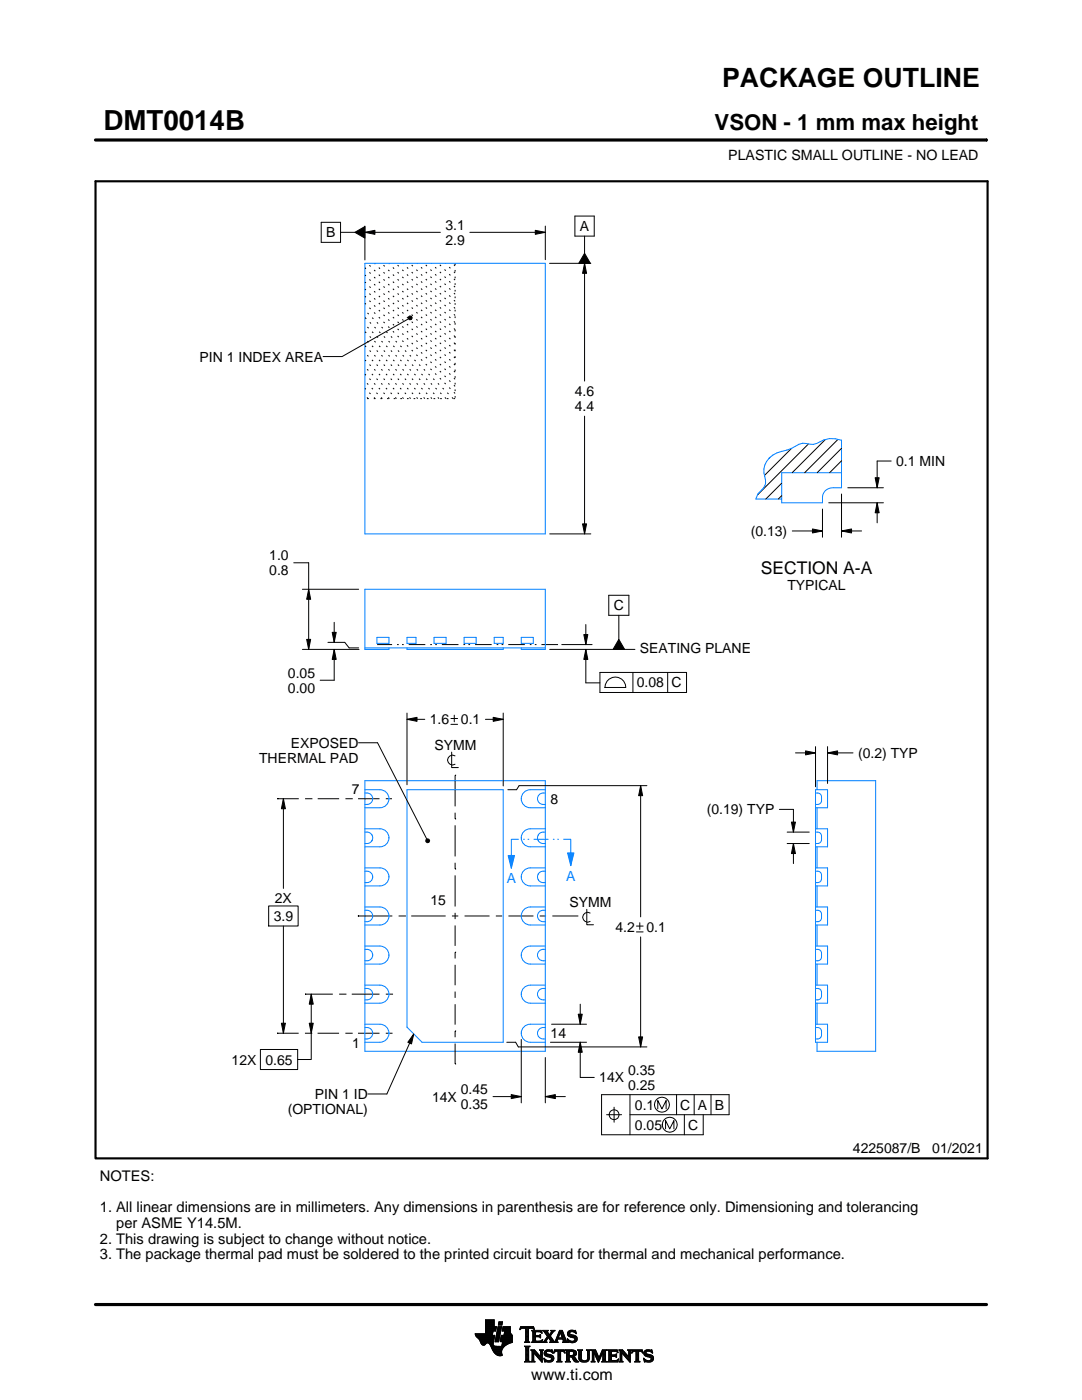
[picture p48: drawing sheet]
<svg xmlns="http://www.w3.org/2000/svg" width="216mm" height="279mm" viewBox="0 0 216 279" stroke-linecap="round" stroke-linejoin="round" font-family="sans-serif">
<defs><g id="words">
<text font-size="5.5" x="20.6" y="26">DMT0014B</text>
<text font-size="5.3" x="144.1" y="17.4">PACKAGE OUTLINE</text>
<text font-size="4.4" x="142.6" y="26">VSON - 1 mm max height</text>
<text font-size="3.5" x="151.8" y="114.6">SECTION A-A</text>
<text font-size="3.2" x="106" y="275.3">www.ti.com</text>
<g font-size="2.9">
<text x="19.9" y="235.6">NOTES:</text>
<text x="19.9" y="241.9">1. All linear dimensions are in millimeters. Any dimensions in parenthesis are for reference only. Dimensioning and tolerancing</text>
<text x="23.2" y="245">per ASME Y14.5M.</text>
<text x="19.9" y="248.2">2. This drawing is subject to change without notice.</text>
<text x="19.9" y="251.3">3. The package thermal pad must be soldered to the printed circuit board for thermal and mechanical performance.</text>
</g>
<g font-size="2.8">
<text x="145.3" y="32">PLASTIC SMALL OUTLINE - NO LEAD</text>
<text x="65.1" y="47.4">B</text>
<text x="88.9" y="45.9">3.1</text>
<text x="115.7" y="46.1">A</text>
<text x="88.9" y="48.9">2.9</text>
<text x="39.8" y="72.2">PIN 1 INDEX AREA</text>
<text x="114.7" y="79.1">4.6</text>
<text x="114.7" y="82.1">4.4</text>
<text x="178.8" y="93">0.1 MIN</text>
<text x="149.8" y="107">(0.13)</text>
<text x="53.7" y="111.8">1.0</text>
<text x="53.7" y="114.8">0.8</text>
<text x="157.1" y="117.7">TYPICAL</text>
<text x="122.5" y="121.8">C</text>
<text x="127.7" y="130.3">SEATING PLANE</text>
<text x="57.5" y="135.3">0.05</text>
<text x="127" y="137.2">0.08 C</text>
<text x="57.5" y="138.3">0.00</text>
<text x="58" y="149.2">EXPOSED</text>
<text x="85.8" y="144.6">1.6</text>
<text x="86.7" y="149.7">SYMM</text>
<text x="92" y="144.6">0.1</text>
<text x="51.7" y="152.2">THERMAL PAD</text>
<text x="171.2" y="151.3">(0.2) TYP</text>
<text x="70.2" y="158.4">7</text>
<text x="109.9" y="160.4">8</text>
<text x="141" y="162.5">(0.19) TYP</text>
<text x="54.6" y="183.8">3.9</text>
<text x="54.8" y="180.3">2X</text>
<text x="85.9" y="180.7">15</text>
<text x="113.7" y="181.1">SYMM</text>
<text x="122.8" y="186">4.2</text>
<text x="129" y="186">0.1</text>
<text x="70.2" y="209.2">1</text>
<text x="109.9" y="207.2">14</text>
<text x="46.2" y="212.4">12X 0.65</text>
<text x="125.3" y="214.5">0.35</text>
<text x="62.9" y="219.3">PIN 1 ID</text>
<text x="86.2" y="219.9">14X</text>
<text x="91.9" y="218.4">0.45</text>
<text x="91.9" y="221.4">0.35</text>
<text x="119.6" y="216">14X</text>
<text x="125.3" y="217.5">0.25</text>
<text x="126.7" y="221.5">0.1</text>
<text x="135.7" y="221.5">C A B</text>
<text x="57.4" y="222.3">(OPTIONAL)</text>
<text x="126.7" y="225.5">0.05</text>
<text x="137.3" y="225.5">C</text>
<text x="170.2" y="230.2">4225087/B</text>
<text x="186" y="230.2">01/2021</text>
</g>
<g font-size="2.8" fill="#0080ff">
<text x="101.1" y="176.3">A</text>
<text x="113" y="175.8">A</text>
</g>
<text font-size=".3" x="107.5" y="28.2">SCALE 3.200</text>
</g></defs>
<path d="M113.3 170.2h1.2l-.6 2.6z" fill="#0080ff"/>
<path d="M113.3 170.2h1.2l-.6 2.6z" fill="none" stroke="#0080ff" stroke-width=".2"/>
<path d="M101.4 170.7h1.3l-.7 2.6z" fill="#0080ff"/>
<g fill="none" stroke="#0080ff" stroke-width=".2">
<path d="M72.8 52.6h36v54h-36zM167.9 94.3h-11.9v6h8.1v-1a2.03 2.03 0 0 1 2.3-2h1.5v-9.4a5.2 5.2 0 0 0-4.9 .6 6.1 6.1 0 0 1-2.8 0l-.8 .2a11 11 0 0 1-4.3 1.7 4 4 0 0 0-2.4 5.4 2.88 2.88 0 0 1-1.2 2.5l-.7 1.3h5.2M72.8 129.3h36M75.2 127.2h2.4v1.2h-2.4zM77.6 129.3v.3h-4.8v-12h36v12h-4.8v-.3M81.2 127.2h1.8v1.2h-1.8zM81.2 129.3v.3h19.2v-.3M86.6 127.2h2.4v1.2h-2.4zM92.6 127.2h2.4v1.2h-2.4zM98.6 127.2h1.8v1.2h-1.8zM104 127.2h2.4v1.2h-2.4zM72.8 157.6h3a1.8 1.8 0 0 1 1.8 1.8 1.8 1.8 0 0 1-1.8 1.8h-3"/>
<path d="M72.8 158.3a1.2 1.2 0 0 1 1.6 1.1 1.2 1.2 0 0 1-1.6 1.1M72.8 155.8h36v54h-36zM81.2 157.6h19.2v50.4h-16.2l-3-3zM108.8 157.6h-3a1.8 1.8 0 0 0-1.8 1.8 1.8 1.8 0 0 0 1.8 1.8h3M108.8 158.3a1.2 1.2 0 0 0-1.5 1.1 1.2 1.2 0 0 0 1.5 1.1M162.7 158.3a.91 .91 0 0 1 1.2 .7v.8a.88 .88 0 0 1-1.2 .7M163 157.6v-1.8h11.7v54h-11.7v-1.8M72.8 173.2h3a1.8 1.8 0 0 1 1.8 1.8 1.8 1.8 0 0 1-1.8 1.8h-3M72.8 165.4h3a1.8 1.8 0 0 1 1.8 1.8 1.8 1.8 0 0 1-1.8 1.8h-3M72.8 173.9a1.2 1.2 0 0 1 1.6 1.1 1.2 1.2 0 0 1-1.6 1.1M72.8 166.1a1.2 1.2 0 0 1 1.6 1.1 1.2 1.2 0 0 1-1.6 1.1M101.4 170.7h1.3l-.7 2.6z"/>
<path d="M103.5 167.5h-1.5v5.8M104.4 167.5h.3M105.3 167.5h.3M106.5 167.5h2.9M108.8 165.4h-3a1.8 1.8 0 0 0-1.8 1.8 1.8 1.8 0 0 0 1.8 1.8h3M108.8 173.2h-3a1.8 1.8 0 0 0-1.8 1.8 1.8 1.8 0 0 0 1.8 1.8h3M108.8 166.1a1.2 1.2 0 0 0-1.5 1.1 1.2 1.2 0 0 0 1.5 1.1M108.8 173.9a1.2 1.2 0 0 0-1.5 1.1 1.2 1.2 0 0 0 1.5 1.1M110.3 167.5h.3M111.2 167.5h.3M112.4 167.5h1.5v5.3M162.7 173.9a.91 .91 0 0 1 1.2 .7v.8a.88 .88 0 0 1-1.2 .7"/>
<path d="M162.7 166.1a.91 .91 0 0 1 1.2 .7v.8a.88 .88 0 0 1-1.2 .7M162.7 161.2h2.4v-3.6h-2.4v50.4h2.4v-3.6h-2.4M162.7 173.2h2.4v3.6h-2.4M162.7 165.4h2.4v3.6h-2.4M163 161.2v4.2M163 169v4.2M163 176.8v4.2M72.8 196.6h3a1.8 1.8 0 0 1 1.8 1.8 1.8 1.8 0 0 1-1.8 1.8h-3M72.8 188.8h3a1.8 1.8 0 0 1 1.8 1.8 1.8 1.8 0 0 1-1.8 1.8h-3M72.8 181h3a1.8 1.8 0 0 1 1.8 1.8 1.8 1.8 0 0 1-1.8 1.8h-3M72.8 197.3a1.2 1.2 0 0 1 1.6 1.1 1.2 1.2 0 0 1-1.6 1.1M72.8 189.5a1.2 1.2 0 0 1 1.6 1.1 1.2 1.2 0 0 1-1.6 1.1"/>
<path d="M72.8 181.7a1.2 1.2 0 0 1 1.6 1.1 1.2 1.2 0 0 1-1.6 1.1M108.8 196.6h-3a1.8 1.8 0 0 0-1.8 1.8 1.8 1.8 0 0 0 1.8 1.8h3M108.8 188.8h-3a1.8 1.8 0 0 0-1.8 1.8 1.8 1.8 0 0 0 1.8 1.8h3M108.8 181h-3a1.8 1.8 0 0 0-1.8 1.8 1.8 1.8 0 0 0 1.8 1.8h3M108.8 197.3a1.2 1.2 0 0 0-1.5 1.1 1.2 1.2 0 0 0 1.5 1.1M108.8 189.5a1.2 1.2 0 0 0-1.5 1.1 1.2 1.2 0 0 0 1.5 1.1M108.8 181.7a1.2 1.2 0 0 0-1.5 1.1 1.2 1.2 0 0 0 1.5 1.1M162.7 197.3a.91 .91 0 0 1 1.2 .7v.8a.88 .88 0 0 1-1.2 .7M162.7 189.5a.91 .91 0 0 1 1.2 .7v.8a.88 .88 0 0 1-1.2 .7M162.7 181.7a.91 .91 0 0 1 1.2 .7v.8a.88 .88 0 0 1-1.2 .7M162.7 196.6h2.4v3.6h-2.4M162.7 188.8h2.4v3.6h-2.4"/>
<path d="M162.7 181h2.4v3.6h-2.4M163 184.6v4.2M163 192.4v4.2M72.8 204.4h3a1.8 1.8 0 0 1 1.8 1.8 1.8 1.8 0 0 1-1.8 1.8h-3M72.8 205.1a1.2 1.2 0 0 1 1.6 1.1 1.2 1.2 0 0 1-1.6 1.1M108.8 204.4h-3a1.8 1.8 0 0 0-1.8 1.8 1.8 1.8 0 0 0 1.8 1.8h3M108.8 205.1a1.2 1.2 0 0 0-1.5 1.1 1.2 1.2 0 0 0 1.5 1.1M162.7 205.1a.91 .91 0 0 1 1.2 .7v.8a.88 .88 0 0 1-1.2 .7M163 200.2v4.2"/>
</g>
<g fill="none" stroke="#000" stroke-width=".2">
<path d="M19.1 27.9h177.7M196.8 27.7v.5M64.1 44.4h3.9v4h-3.9zM68 46.4h2.8M70.8 46.4l2-1.2v2.3zM72.8 46.4l2-.4v.8zM72.8 45.1v6.8M72.8 46.4h15.1M93.8 46.4h15M106.8 46l2 .4-2 .4zM108.8 45.1v6.7M109.7 52.6h8.2"/>
<path d="M114.7 43.1h3.9v4h-3.9zM116.6 52.6l.4 2h-.8zM116.6 47.1v3.5M116.6 52.6v23.5M116.6 50.6l1.2 2h-2.3zM81.5 63.3l.3-.3 .3 .1 .2 .3-.2 .3-.3 .1-.3-.2zM81.5 63.6l-13.2 7.6h-3.8M116.6 83.1v23.5M153.7 91.3l-.3 .2M156 96.4l-3.2 3.2M156 98.9l-.7 .7M157.9 89.5l-5.4 5.4"/>
<path d="M161.3 88.6l-10.1 10.2M164.7 87.7l-6.6 6.6M167.2 87.7l-6.6 6.6M167.9 98.6v8.6M167.9 92l-2.4 2.3M167.9 89.5l-4.9 4.8M169.2 97.3h7.1M174.6 95.3h.8l-.4 2zM177.8 92h-2.8v5.3M58.6 112.3h3v17.3M60.3 117.6h11.3M61.6 117.6l.4 2h-.8z"/>
<path d="M109.7 106.6h8.2M116.2 104.6h.8l-.4 2zM121.5 118.8v4h4v-4h-4M158.1 106h6M162.1 105.6l2 .4-2 .4zM164.1 101.6v5.6M165.4 100.3h10.9M167.9 106l2-.4v.8zM167.9 106h4M175 100.3l.4 2h-.8zM175 100.3v4M60.3 129.6h11.3"/>
<path d="M61.2 127.6h.8l-.4 2zM65.4 128.2h3.4l.9 1.1h1.9M66.3 126.2h.8l-.4 2zM66.7 129.6l.4 2h-.8zM66.7 124.2v4M66.7 129.6v6.2h-2.8M109.7 129.6h17M112.1 128.6h6M116.5 126.6h.8l-.4 2zM116.9 129.6l.4 2h-.8zM116.9 129.6v6.7h2.8M116.9 124.6v4"/>
<path d="M119.7 134.2h17.3v4h-17.3zM121.1 136a2.08 2.08 0 0 1 2.4-.8 2.08 2.08 0 0 1 1.4 2h-4.2l.1-.6zM123.5 122.8v4.8M123.5 127.6l1.1 2h-2.3zM126.3 134.2v4M133.2 134.2v4M55.3 159.4h.1M55.3 159.4h4.3M56.5 159.4l.4 2h-.8zM56.5 159.4v17.9M60.9 159.4h1.2M62.1 159.4h.1"/>
<path d="M63.4 159.4h4.3M68.9 159.4h1.3M70.2 159.4h.1M71.4 159.4h4.3M71.5 148.2h3.8l9.9 19.2M77 159.4h1.2M81.2 143.6l2-.4v.8zM81.2 142.3v14.3M81.2 143.6h3.6M90 143.4h1.3M90 144.6h1.3M90.1 150.1v3.1h1.4"/>
<path d="M90.6 142.7v1.4M90.8 150.9a.98 .98 0 0 0-1.5 .8 .98 .98 0 0 0 1.5 .8M90.8 154.7h.1M90.8 154.7v6.2M96.9 143.6h3.5M98.4 143.2l2 .4-2 .4zM100.4 142.3v14.6M127.8 156.8l.4 2h-.8zM127.8 156.8v26.2M129.1 156.8h-25.5l-.5 .8h-1.8M158.7 150.3h4M160.7 149.9l2 .4-2 .4z"/>
<path d="M162.7 149v8M165.1 150.3l2-.4v.8zM165.1 149v7.4M165.1 150.3h5.1M85 167.6l.2-.2 .4 .1 .1 .3-.1 .3-.4 .1-.2-.2zM90.8 173.4h.1M90.8 163.4h.1M90.8 162.2v1.2M90.8 164.7v6.2M90.8 172.2v1.2M90.8 174.7v6.2M155.5 161.5h2.8v4.6"/>
<path d="M157.1 168.3h4.4M157.1 166.1h4.4M157.9 164.1h.8l-.4 2zM158.3 168.3l.4 2h-.8zM158.3 168.3v4M53.6 180.8h5.9v4h-5.9zM56.5 184.8v21.4M60.9 198.4h.1M60.9 198.4h5.5M62.1 198.4l.4 2h-.8zM62.1 198.4v13h-2.7M67.7 198.4h1.2"/>
<path d="M68.9 198.4h.1M70.2 198.4h5.5M71.4 182.8h.1M71.4 182.8h6.9M77 198.4h1.4M79.5 182.8h1.3M80.8 182.8h.1M82.1 182.8h6.8M90.2 182.8h1.2M90.8 190h.1M90.8 182.2v1.2M90.8 184.7v4.1"/>
<path d="M90.8 190v1.3M90.8 192.5v4.1M90.8 197.9v1.2M92.7 182.8h5M98.9 182.8h1.3M101.5 182.8h4.9M107.7 182.8h1.3M110.2 182.8h5M115.2 182.8h.1M117.1 181.5v3.1h1.3M117.8 182.2a.98 .98 0 0 0-1.5 .9 .98 .98 0 0 0 1.5 .8M127 184.8h1.3"/>
<path d="M127 186h1.3M127.7 184.2v1.3M127.8 187v21.9M52 209.4h7.4v4h-7.4zM55.3 206.2h.1M55.3 206.2h4.3M56.1 204.2h.8l-.4 2zM60.9 206.2h1.2M61.7 204.2h.8l-.4 2zM62.1 206.2h.1M63.4 206.2h4.3M68.9 206.2h1.3"/>
<path d="M70.2 206.2h.1M71.4 206.2h4.3M77 206.2h1.3M82.6 206.4l-.5 1.9-.7-.3zM82.6 206.4l-5.4 11.9h-3.8M90.8 205.7h.1M90.8 212.3h.1M90.8 200.4v4.1M90.8 205.7v1.3M90.8 208.3v4M98.4 218.9h5.6M101.1 208h1.8l.5 .9h25.7"/>
<path d="M102 218.5l2 .4-2 .4zM104 207.5v12.6M108.8 218.9l2-.4v.8zM108.8 211.1v9M108.8 218.9h4M109.8 208h7.2M110.1 204.4h6.9M115.4 202.4h.8l-.4 2zM115.8 208l.4 2h-.8zM115.8 208v7h2.8M115.8 200.4v4M125.7 218.5v8"/>
<path d="M127.4 206.9h.8l-.4 2zM135 218.5v4M138.5 218.5v4M141.9 218.5v4M121 222.5h3M122.5 221v3M125.7 222.5h19.8v-4h-25.5v8h20.3v-4M131.2 221.3v-1.7l.9 1.7 .8-1.7v1.7M132.8 225.3v-1.7l.8 1.7 .9-1.7v1.7M136.6 222.5v4M94.8 266.2h3.5M94.8 266.3h3.5"/>
<path d="M94.9 266.4h3.3M94.9 266.5h3.8l-.2 1.2M94.9 266.5h3.8M95 266.6h3.7M95 266.7h3.7M95.1 266.8h3.6M95.2 266.9h3.4M95.3 267h3.3M95.4 267.1h3.2M95.5 267.2h3.1M95.6 267.3h3M95.7 267.4h2.8"/>
<path d="M95.7 267.5h2.8M95.8 267.6h2.7M95.8 267.7h2.7M95.9 267.8h2.6M95.9 267.9h2.5M95.9 268h2.5M96 268h1.1M96 268.1h1M96.1 268.2h.8M96.1 268.3h.7M96.2 268.4h.6M96.3 268.4h.4"/>
<path d="M96.9 266.1h1.4M96.9 266h1.4M96.9 265.9h1.4M96.9 265.8h1.5M96.9 265.7h1.5M96.9 264.7l2.2 .1-.2 .9h-.5l-.2 .8M96.9 265.6h2M96.9 265.5h2M96.9 265.4h2M96.9 265.3h2.1M96.9 265.2h2.1M96.9 265.1h2.1"/>
<path d="M96.9 265h2.1M96.9 264.9h2.1M96.9 264.8h2.2M96.9 264.6h1.7M96.9 264.5h1.7M96.9 264.4h1.7M96.9 264.3h1.7M96.9 264.2h1.7M96.9 264.1h1.7M96.9 264h1.7M96.9 263.9h1.7M96.9 263.8h1.7"/>
<path d="M96.9 263.7h1.7M96.9 263.6h1.7M96.9 263.5h1.7M96.9 263.4h1.7M97.5 268h.9M97.6 268.1h.8M97.7 268.2h.7M97.7 268.3h.7M97.8 268.4h.6M97.9 268.5h.6M97.9 268.6h.7M98 268.7h1.1"/>
<path d="M98 268.8h2.6M98 268.8h2.5M98.1 268.9h2.3M98.1 269h2.3M98.1 269.1h2.2M98.2 269.2h2.1M98.2 269.2h2M98.2 269.3h2M98.3 269.4h1.9M98.3 269.5h1.8M98.4 269.6h1.7M98.4 268v.4l.3 .2 2 .1"/>
<path d="M98.5 269.7h1.6M98.5 267.7l-.1 .3M98.5 269.8h1.6M98.6 269.9h1.5M98.6 264.8v-1.4h-1.7v2.8h-2.1l.1 .3 .8 .9 .6 1h.4l.5-.4 .4 .1 1 1.8 .8 .6h.8l-.1-1.1 .8-.9M98.6 270h1.5M98.7 270h1.4M98.8 270.1h1.3M98.8 267.7h.7M98.8 267.6h.7M98.8 267.5h.7M98.9 270.2h1.2"/>
<path d="M98.9 267.4h.7M98.9 267.3h.7M98.9 267.2h.7M98.9 267.1h.7M98.9 267h.7M98.9 270.3h1.3M99 266.9h.6M99 266.9h.7M99 266.8h.7M99 266.7h.7M99 266.6h.7M99 266.5h.7"/>
<path d="M99.1 270.4h1.1M99.1 266.4h.7M99.1 266.3h.7M99.1 266.2h.7M99.1 266.1h.7M99.1 266h.7M99.2 265.9h.7M99.2 265.8h.7M99.2 270.4h1M99.2 265.7h.7M99.2 265.6h.7M99.2 265.5h.7"/>
<path d="M99.3 265.4h.6M99.3 265.4h.7M99.3 265.3h.7M99.3 265.2h.7M99.3 265.1h.7M99.3 265h.7M99.4 270.5h.8M99.4 264.9h.7M99.4 264.8h.7M99.4 264.8h.7l-.6 3h-.7zM99.4 264.5l.2-.7h.7l-.2 .7h-.7M99.5 264.4h.6"/>
<path d="M99.5 264.3h.7M99.5 264.2h.7M99.5 264.1h.7M99.5 264h.7M99.5 263.9h.7M99.6 263.8h.7M99.8 270.6h.1M99.8 267.7h2.4M99.8 267.6h2.4M99.8 267.5h2.4M99.9 267.4h2.3M99.9 267.3h2.3"/>
<path d="M99.9 267.2h2.3M99.9 267.1h2.3M99.9 267h2.3M99.9 266.9h2.3M100 266.9h2.2M100 266.8h2.2M100 266.7h2.2M100 266.6h2.2M100 266.5h2.2M100.1 268.6h.7M100.2 268.5h.7M100.2 268.4h.8"/>
<path d="M100.2 268.4h.9M100.2 268.3h1M100.2 268.2h1.2M100.2 265.6h1.6M100.2 268.1h1.4M100.2 265.5h1.6M100.2 268h1.6M100.3 265.4h1.5M100.3 268h1.7M100.3 267.9h1.9M100.3 265.3h1.5M100.3 267.8h1.9"/>
<path d="M100.3 265.2h1.5M100.3 265.1h1.5M100.3 265h1.5M100.4 264.9h1.4M100.4 264.8h1.4M100.6 266.5l.1-.8h-.5l.2-.9h1.4l.1 1.1 .3 .6v1.4l-1.3 .6M100.6 266.4h1.5M100.6 266.3h1.4M100.6 266.2h1.4M100.6 266.1h1.3M100.7 266h1.2M100.7 265.9h1.2"/>
<path d="M100.7 265.8h1.1M100.7 265.7h1.1M102.2 266.5h-2.2l-.2 1.1 .1 .2h.4l-.2 .9M103.7 265.3h.1M103.8 265.2h.2M103.8 265h2.8M103.8 264.9h2.7M103.9 264.8h2.6M104.7 267.8h1M104.7 271.8h1.1M104.7 268.7h1M104.8 267.7h.7"/>
<path d="M104.8 271.7h.8M104.9 265.2h.6M104.9 268.9h.6M104.9 267.6h.6M104.9 267.5l-.2 .3M104.9 267.5h.6M104.9 267.4h.6M104.9 267.3h.6M104.9 267.2h.6M104.9 267.1h.6M104.9 267h.6M104.9 266.8h.6"/>
<path d="M104.9 266.7h.6M104.9 266.6h.6M104.9 266.5h.6M104.9 266.4h.6M104.9 266.3h.6M104.9 266.2h.6M104.9 266.1h.6M104.9 265.9h.6M104.9 265.8h.6M104.9 265.7h.6M104.9 265.6h.6M104.9 265.5h.6"/>
<path d="M104.9 265.4h.6M104.9 265.3h.6M104.9 271.5h.6M104.9 269h.6M104.9 271.4h.6M104.9 271.4v-2.4l-.2-.4h1.1l-.3 .4v2.4M104.9 271.4l-.2 .4h1.1l-.3-.4M104.9 271.3h.6M104.9 271.2h.6M104.9 271.1h.6M104.9 271h.6M104.9 270.9h.6"/>
<path d="M104.9 270.8h.6M104.9 270.6h.6M104.9 270.5h.6M104.9 270.4h.6M104.9 270.3h.6M104.9 270.2h.6M104.9 270.1h.6M104.9 270h.6M104.9 269.9h.6M104.9 269.8h.6M104.9 269.6h.6M104.9 269.5h.6"/>
<path d="M104.9 269.4h.6M104.9 269.3h.6M104.9 269.2h.6M104.9 269.1h.6M105.5 267.5l.2 .3M105.5 267.5v-2.3l.7-.1 .4 .3-.1-.6h-2.6l-.1 .6 .4-.3 .7 .1v2.3M105.7 267.8h-1M105.9 271.8h.8M105.9 269.4h.8M106.1 269.5h.7M106.1 267.8h2M106.1 271.7h.5"/>
<path d="M106.2 269.6h.7M106.2 271.5h.3M106.2 265.6h1.8M106.2 269.8h.8M106.2 271.4h.3M106.2 271.4l-.3 .4h.8l-.2-.4M106.2 271.3h.3M106.2 271.2h.3M106.2 271.1h.3M106.2 271h.3M106.2 270.9h.3M106.2 270.8h.3"/>
<path d="M106.2 270.6h.3M106.2 270.5h.3M106.2 270.4h.3M106.2 270.3h.3M106.2 270.2h.3M106.2 270.1h.3M106.2 270h1M106.2 269.9h.9M106.2 269.8v1.6M106.2 269.8l-.3-.4h.8l1.2 1.4M106.3 267.7h1.8M106.3 265.7h1.8"/>
<path d="M106.3 267.6h.6M106.3 265.8h.6M106.3 267.5l-.2 .3M106.3 267.5h.5M106.3 267.4h.5M106.3 267.3h.5M106.3 267.2h.5M106.3 267.1h.5M106.3 267h.5M106.3 266.8h.5M106.3 266.7h1.6M106.3 266.6h1.6"/>
<path d="M106.3 266.5h.5M106.3 266.4h.5M106.3 266.3h.5M106.3 266.2h.5M106.3 266.1h.5M106.3 265.9h.5M106.4 265.2h.2M106.5 270h.1M106.5 270v1.4M106.5 265.3h.1M106.6 270.1h.7M106.7 270.2h.7"/>
<path d="M106.8 270.3h.7M106.8 265.9l.2-.1h.6l.6 .2-.2-.5h-1.9l.2 .3v1.7M106.8 265.9v.6h.8l.3-.2v.7M106.9 270.4h.7M107 270.5h.7M107.1 270.6h.7M107.2 270.8h1M107.3 270.9h.9M107.4 271h.8M107.5 271.1h.7M107.6 271.2h.6M107.6 266.5h.3"/>
<path d="M107.7 271.3h.5M107.7 269.4h.7M107.7 266.8h.2M107.7 267.6h.5M107.8 266.4h.1M107.8 271.4h.4M107.8 267h.1M107.8 265.8h.3M107.8 269.5h.5M107.9 271.5h.3M107.9 269.6h.3M107.9 267l-.3-.2h-.8l.1 .8h.9l.5-.2"/>
<path d="M107.9 269.8h.3M107.9 270.6h.3M107.9 270.5h.3M107.9 270.4h.3M107.9 270.3h.3M107.9 270.2h.3M107.9 270.1h.3M107.9 270h.3M107.9 269.9h.3M107.9 269.8v1M107.9 269.8l-.2-.4h.7l-.2 .4M108 271.7h.2"/>
<path d="M108 265.9h.1M108 267.5h.2M108.1 271.8h.1M108.1 266.1h.1M108.2 267.4h.1M108.2 269.8v2.1l-1.7-1.9M108.2 267.8h.9M108.3 267.4l-.2 .5-2-.1M108.3 265.6h1M108.5 267.7h.5M108.5 271.1l.8 .4h.5l.2-.2-.1-.3-1-.4-.3-.3 .1-.7 .8-.2 .5 .1 .2-.1 .1 .6-.9-.3-.3 .1-.1 .3 1.3 .4 .2 .6M108.5 271.1h.1"/>
<path d="M108.5 265.7h.7M108.5 271.2h.2M108.6 271.3h.2M108.6 270.1h.4M108.6 270h.4M108.6 270.2h.6M108.6 267.6h.4M108.6 271.4h.4M108.6 269.9h.4M108.6 270.3h1M108.6 265.8h.7M108.6 271.5h.8"/>
<path d="M108.6 269.8h.5M108.7 271.7h1.5M108.7 270.4h1.3M108.7 267.5h.3M108.7 271.8h.1M108.7 265.9h.6M108.7 269.6h1.5M108.8 267.4h.3M108.8 270.5h1.5M108.8 266.1h.6M108.8 269.5h1.4M108.8 267.3h.4"/>
<path d="M108.9 266.2h.6M108.9 267.2h.4M108.9 266.3h.6M108.9 270.6h1.5M109 267.1h.3M109 266.4h1M109.1 271.8h.9M109.1 269.4h.7M109.1 267h.9M109.1 266.5h.8M109.1 267.8h-.9M109.2 266.8h.8"/>
<path d="M109.2 266.6h.6M109.2 266.7h.7M109.2 266.7l-.6 .9-.4 .2M109.3 270.8h1.1M109.5 267.1h.6M109.6 267.2h.6M109.7 271.5h.7M109.7 267.3h.6M109.7 267.8l.2-.1-.5-.8-.4 .8 .1 .1M109.7 267.8h1.6M109.7 266.3h.4M109.7 267.4h.6"/>
<path d="M109.8 270.9h.7M109.8 266.2h.3M109.8 266.6l.9 1.2 1-2.3h.5l.8 2.1 .3 .2M109.8 267.5h.6M109.9 266.1h.3M109.9 269.8h.4M109.9 267.6h.6M109.9 267.7h.7M109.9 271.4h.5M109.9 265.9h.4M110 271h.5M110 265.6h.7"/>
<path d="M110 265.9l-.4 .5-.4-.6 .2-.3h-1.1l.9 1.2M110 265.9l.1-.2-.2-.2h.8l-.9 1.1M110 271.3h.5M110 265.8h.4M110 271.1h.5M110 271.2h.5M110.1 269.4h.1M110.1 265.7h.4M110.1 269.9h.2M110.2 270h.1M110.5 270h.1M110.5 269.9h.2"/>
<path d="M110.5 271.1l-.3 .6-.7 .2-.6-.2-.2 .1-.2-.7M110.5 269.8h.3M110.6 269.6h2.1M110.6 269.5h2M110.6 269.4h2M110.7 267.7h.5M110.8 267.6h.4M110.9 267.5h.3M110.9 267.4h.3M111 267.3h.3M111 267.2h1.8M111 267.1h1.8"/>
<path d="M111.1 267h.3M111.1 271.8h1M111.1 266.8h.4M111.2 266.7h.3M111.2 267.5l.1-.2h1l.1 .2M111.2 267.5v.3h.1M111.2 266.6h.3M111.3 266.5h.3M111.3 271.7h.6M111.3 266.4h.3M111.3 271.5h.6M111.3 267.8h-1.6"/>
<path d="M111.3 269.8h.6M111.4 266.3h.3M111.4 271.4h.5M111.4 271.4l-.1-1.7h-.4l-.4 .4 .2-.7h1.9l.1 .7-.4-.4h-.4v1.7M111.4 270.5h.5M111.4 270.4h.5M111.4 270.3h.5M111.4 270.2h.5M111.4 270.1h.5M111.4 270h.5M111.4 269.9h.5M111.4 271.4l-.3 .4h1l-.2-.4"/>
<path d="M111.4 271.3h.5M111.4 271.2h.5M111.4 271.1h.5M111.4 271h.5M111.4 270.9h.5M111.4 270.8h.5M111.4 270.6h.5M111.4 266.2h.3M111.4 266.1h.4M111.5 265.9h.9M111.5 265.8h.8M111.6 265.7h.7"/>
<path d="M111.6 265.6h.6M111.8 265.9l.4 1.1h-.8zM111.9 266.1h.5M111.9 266.2h.5M111.9 266.3h.6M112 266.4h.5M112 266.5h.6M112.1 266.6h.5M112.1 266.7h.6M112.1 266.8h.6M112.2 267h.5M112.2 267.8h1.1"/>
<path d="M112.3 267.3h.6M112.3 267.4h.6M112.4 267.5h.6M112.4 267.5v.3h-.2M112.4 269.8h.3M112.4 267.6h.6M112.4 267.7h.7M112.6 269.9h.1M112.6 270h.2M112.8 271.8h1M112.8 269.4h1.6M113 269.5h1.7"/>
<path d="M113 271.7h.7M113 269.6h1.9M113 271.5h.6M113 269.8h.6M113 271.4h.6M113 271.4l-.2 .4h1l-.2-.4M113 271.3h.6M113 271.2h.6M113 271.1h.6M113 271h.6M113 270.9h.6M113 270.8h1.5"/>
<path d="M113 270.6h1.6M113 270.5h1.8M113 270.4h.6M113 270.3h.6M113 270.2h.6M113 270.1h.6M113 270h.6M113 269.9h.6M113 269.8v1.6M113 269.8l-.2-.4h1.5l.5 .2 .2 .3v.4l-.2 .3-.4 .1M113.2 267.3h.2M113.2 267.4h.3"/>
<path d="M113.2 266.2h.5M113.2 266.3h.6M113.2 266.1h.5M113.3 267.5h.3M113.3 267.8h-1.1M113.3 266.4h.9M113.3 265.9h.4M113.3 267.6h.6M113.3 266.5h1.3M113.3 267.7h1.6M113.3 265.8h.5M113.3 267.8h.2"/>
<path d="M113.4 266.6h1.5M113.4 265.7h1.5M113.4 265.7l.5-.2 .7 .1 .2-.1 .1 .7-.7-.4h-.4l-.1 .3 .1 .2 .9 .2 .4 .3 .1 .5-.3 .5-.6 .2-.7-.2-.2 .1-.2-.7 .9 .5 .4-.1 .2-.3-.1-.3-1.2-.4-.2-.5zM113.5 266.7h1.5M113.5 265.6h1.4M113.6 271.4v-.6h.4l.7 .9 .8 .1M113.6 269.9l.1-.2 .7 .2v.4l-.4 .2M113.6 269.9v.6M113.7 267.8h1.1M113.8 266.8h1.3M113.8 265.5h.6M114 268h.4"/>
<path d="M114.1 270.9h.6M114.2 271h.6M114.2 271.1h.7M114.3 271.2h.6M114.3 267h.8M114.3 269.8h.7M114.3 270.4h.6M114.4 271.3h.6M114.4 270.7l1.1 1.1M114.4 270.7h.1M114.4 271.4h.7M114.4 269.9h.6"/>
<path d="M114.4 270.3h.6M114.5 267.6h.5M114.5 270.2h.5M114.5 270h.5M114.5 265.8h.4M114.5 270.1h.5M114.5 271.5h.7M114.6 271.7h.7M114.6 267.1h.6M114.6 267.5h.5M114.7 267.2h.5M114.7 267.4h.5"/>
<path d="M114.7 265.9h.3M114.7 267.3h.5M114.7 271.8h.8M114.8 266.1h.2M114.9 266.2h.1M115.3 269.4h.9M115.4 269.5h.7M115.5 269.6h.5M115.5 269.8h.5M115.5 269.8v1.4l.4 .5 .6 .2 .6-.1 .4-.3 .1-.5M115.5 271h.5M115.5 270.9h.5"/>
<path d="M115.5 270.8h.5M115.5 270.6h.5M115.5 270.5h.5M115.5 270.4h.5M115.5 270.3h.5M115.5 270.2h.5M115.5 270.1h.5M115.5 270h.5M115.5 269.9h.5M115.5 269.8l-.2-.4h.9l-.2 .4M115.5 271.1h.5M115.5 271.2h.5"/>
<path d="M115.5 271.3h.6M115.6 271.4h.6M115.7 271.5h.8M115.8 271.7h1.5M116 271l.2 .4 .4 .2 .5-.2 .2-.4M116 269.8v1.2M116 271.8h1.1M116.8 271.5h.6M117 269.4h.8M117.1 271.4h.4M117.2 269.5h.5M117.2 271.3h.4"/>
<path d="M117.2 269.6h.4M117.2 271.2h.4M117.2 271.1h.4M117.3 269.8h.3M117.3 271h.3M117.3 270.9h.3M117.3 270.8h.3M117.3 270.6h.3M117.3 270.5h.3M117.3 270.4h.3M117.3 270.3h.3M117.3 270.2h.3"/>
<path d="M117.3 270.1h.3M117.3 270h.3M117.3 269.9h.3M117.6 269.8l.2-.4h-.8l.2 .3 .1 1.3M117.6 269.8v1.2M118 271.8h.7M118 269.4h.8M118.1 269.5h.8M118.1 271.7h.5M118.2 269.6h.7M118.2 271.5h.3M118.2 269.8h.8"/>
<path d="M118.2 271.4h.3M118.2 269.8l-.2-.4h.8l.7 1.6 .7-1.6h.9l-.3 .4M118.2 271.4l-.2 .4h.7l-.2-.4M118.2 271.3h.3M118.2 271.2h.3M118.2 271.1h.3M118.2 271h.3M118.2 270.9h.3M118.2 270.8h.3M118.2 270.6h.3M118.2 270.5h.3M118.2 270.4h.3"/>
<path d="M118.2 270.3h.3M118.2 270.2h.3M118.2 270.1h.3M118.2 270h.9M118.2 269.9h.8M118.2 269.8v1.6M118.6 270.1h.5M118.6 270.2h.6M118.7 270.3h.5M118.7 270.4h.6M118.8 270.5h.5M118.8 270.6h.6"/>
<path d="M118.9 270.8h.5M118.9 270.9h.6M119 271h.8M119 271.1h.8M119.1 271.2h.6M119.1 271.3h.6M119.2 271.4h.4M119.2 271.5h.4M119.3 271.7h.2M119.3 271.8h.2M119.6 270.9h.3M119.6 270.8h.3"/>
<path d="M119.7 270.6h.3M119.7 270.5h.3M119.8 270.4h.3M119.8 270.3h.3M119.9 270.2h.3M119.9 270.1h.3M120 270h.8M120 269.9h.8M120 269.8h.8M120.1 271.8h1M120.1 269.6h.7M120.1 269.5h.8"/>
<path d="M120.2 269.4h.9M120.2 271.7h.7M120.3 271.5h.5M120.3 271.4h.5M120.3 271.4l-.2 .4h1l-.3-.4M120.3 271.4v-1.5l-.9 2-.9-2v1.5M120.3 271.3h.5M120.3 271.2h.5M120.3 271.1h.5M120.3 271h.5M120.3 270.9h.5M120.3 270.8h.5"/>
<path d="M120.3 270.6h.5M120.3 270.5h.5M120.3 270.4h.5M120.3 270.3h.5M120.3 270.2h.5M120.3 270.1h.5M120.8 269.8v1.6M121.2 271.8h2M121.2 269.4h1.9M121.4 269.5h1.8M121.4 271.7h1.9M121.5 269.6h1.7"/>
<path d="M121.5 271.5h1.8M121.5 269.8h.5M121.5 271.4h.5M121.5 269.8l-.3-.4h1.9l.2 .6M121.5 269.9h.5M121.5 269.8v1.6M121.5 271.3h.5M121.5 271.2h.5M121.5 271.1h.5M121.5 271h.5M121.5 270.9h.5M121.5 270.8h.5"/>
<path d="M121.5 270.6h1.5M121.5 270.5h1.5M121.5 270.4h1.5M121.5 270.3h.5M121.5 270.2h.5M121.5 270.1h.5M121.5 270h.5M122.6 270.4l.4-.2v.7l-.2-.2h-.8v.8h.2M122.9 270.8h.1M122.9 270.3h.1M123 269.8h.3M123.1 271.4h.3"/>
<path d="M123.2 269.9h.1M123.3 270h.1M123.3 270l-.4-.3h-.8l-.1 .7M123.3 271.3h.1M123.4 271.2h.1M123.4 271.2l-.2 .6h-2l.3-.4M123.4 271.2l-.3 .3h-.4M123.5 271.8h.8M123.5 269.4h.7M123.6 269.5h.7M123.7 271.7h.5M123.7 269.6h.7"/>
<path d="M123.7 271.5h.4M123.7 269.8h.8M123.7 271.4h.4M123.7 271.4l-.2 .4h.8l-.2-.4M123.7 271.3h.4M123.7 271.2h.4M123.7 271.1h.4M123.7 271h.4M123.7 270.9h.4M123.7 270.8h.4M123.7 270.6h.4M123.7 270.5h.4"/>
<path d="M123.7 270.4h.4M123.7 270.3h.4M123.7 270.2h.4M123.7 270.1h.4M123.7 270h1M123.7 269.9h.9M123.7 269.8v1.6M123.7 269.8l-.2-.4h.7l1.2 1.4 .1-1M124.1 270v1.4M124.1 270h.1M124.2 270.1h.6M124.2 270.2h.7"/>
<path d="M124.3 270.3h.7M124.4 270.4h.7M124.5 270.5h.7M124.6 270.6h.7M124.7 270.8h1.1M124.8 270.9h1M124.9 271h.9M125 271.1h.8M125.1 271.2h.7M125.2 271.3h.6M125.2 269.4h.8M125.3 271.4h.5"/>
<path d="M125.4 269.5h.5M125.4 271.5h.4M125.4 269.6h.4M125.5 269.8h.3M125.5 269.8l-.3-.4h.8l-.2 .4M125.5 270.4h.3M125.5 270.3h.3M125.5 270.2h.3M125.5 270.1h.3M125.5 270h.3M125.5 269.9h.3M125.5 270.6h.3"/>
<path d="M125.5 270.5h.3M125.5 271.7h.3M125.6 271.8h.2M125.8 269.8v2.1l-1.7-1.9M126 270h.1M126.1 269.9h.1M126.1 269.8h.3M126.1 269.6h2.1M126.2 269.5h2M126.2 269.4h2M126.6 271.8h1.1M126.9 271.7h.6"/>
<path d="M126.9 271.5h.5M126.9 269.8h.5M126.9 271.4h.5M126.9 271.4v-1.7h-.5l-.3 .4 .1-.7h1.9l.2 .7-.4-.4h-.5v1.7M126.9 270.5h.5M126.9 270.4h.5M126.9 270.3h.5M126.9 270.2h.5M126.9 270.1h.5M126.9 270h.5M126.9 269.9h.5M126.9 271.4l-.3 .4h1.1l-.3-.4"/>
<path d="M126.9 271.3h.5M126.9 271.2h.5M126.9 271.1h.5M126.9 271h.5M126.9 270.9h.5M126.9 270.8h.5M126.9 270.6h.5M128 269.8h.3M128.1 269.9h.2M128.2 270h.1M128.4 271.1h.1M128.4 271.2h.2"/>
<path d="M128.5 271.3h.2M128.5 270.1h.4M128.5 270h.4M128.5 270.2h.6M128.5 271.4h.4M128.5 269.9h.4M128.5 270.3h1M128.5 271.5h.8M128.5 269.8h.5M128.6 271.7h1.5M128.6 270.4h1.3M128.6 271.8h.1"/>
<path d="M128.6 269.6h1.5M128.7 270.5h1.5M128.7 269.5h1.4M128.8 270.6h1.5M128.9 271.8h1M129 269.4h.7M129.1 270.8l-.6-.4 .1-.7 .5-.3 .8 .1 .2-.1 .1 .7-.8-.4-.4 .1-.1 .2 1.3 .5 .2 .6M129.1 270.8l.8 .2v.4l-.7 .1-.8-.4M129.2 270.8h1.1M129.6 271.5h.7M129.6 270.9h.8M129.8 269.8h.4"/>
<path d="M129.8 271.4h.5M129.9 271h.5M129.9 271.3h.5M129.9 271.1h.5M129.9 271.2h.5M129.9 269.4h.2M130 269.9h.2M130.1 270h.1M130.4 271.1l-.3 .6-.7 .2-.6-.2-.2 .1-.2-.7"/>
<circle cx="122.5" cy="222.4" r=".99"/>
<circle cx="132.1" cy="220.5" r="1.49"/>
<circle cx="133.6" cy="224.5" r="1.49"/>
</g>
<g fill="#000">
<path d="M70.8 46.4l2-1.2v2.3zM72.8 46.4l2-.4v.8zM106.8 46l2 .4-2 .4zM116.6 52.6l.4 2h-.8zM116.6 50.6l1.2 2h-2.3zM81.5 63.3l.3-.3 .3 .1 .2 .3-.2 .3-.3 .1-.3-.2zM174.6 95.3h.8l-.4 2zM61.6 117.6l.4 2h-.8zM116.2 104.6h.8l-.4 2zM162.1 105.6l2 .4-2 .4zM167.9 106l2-.4v.8zM175 100.3l.4 2h-.8z"/>
<path d="M61.2 127.6h.8l-.4 2zM66.7 129.6l.4 2h-.8zM66.3 126.2h.8l-.4 2zM116.9 129.6l.4 2h-.8zM116.5 126.6h.8l-.4 2zM123.5 127.6l1.1 2h-2.3zM56.5 159.4l.4 2h-.8zM81.2 143.6l2-.4v.8zM98.4 143.2l2 .4-2 .4zM127.8 156.8l.4 2h-.8zM160.7 149.9l2 .4-2 .4zM165.1 150.3l2-.4v.8z"/>
<path d="M85 167.6l.2-.2 .4 .1 .1 .3-.1 .3-.4 .1-.2-.2zM157.9 164.1h.8l-.4 2zM158.3 168.3l.4 2h-.8zM62.1 198.4l.4 2h-.8zM56.1 204.2h.8l-.4 2zM61.7 204.2h.8l-.4 2zM82.6 206.4l-.5 1.9-.7-.3zM102 218.5l2 .4-2 .4zM108.8 218.9l2-.4v.8zM115.4 202.4h.8l-.4 2zM115.8 208l.4 2h-.8zM127.4 206.9h.8l-.4 2z"/>
</g>
<path d="M19.1 36.2h178v195h-178z" fill="none" stroke="#000" stroke-width=".43"/>
<path d="M19 27.9h177.8M19 260.3h177.8" fill="none" stroke="#000" stroke-width=".63"/>
<g fill="none" stroke="#000" stroke-width=".2" stroke-dasharray=".3 1" stroke-linecap="butt">
<path d="M90.8 52.6v27M90.8 58.7l-6.2-6.1M90.8 57.3l-4.7-4.7M90.8 55.9l-3.3-3.3M90.8 54.5l-1.9-1.9M90.8 53.1l-.5-.5M73.5 79.6l-.7-.7M74.9 79.6l-2.1-2.1M76.3 79.6l-3.5-3.5M77.7 79.6l-4.9-4.9M79.1 79.6l-6.3-6.4M80.5 79.6l-7.7-7.8"/>
<path d="M81.9 79.6l-9.1-9.2M83.4 79.6l-10.6-10.6M84.8 79.6l-12-12M86.2 79.6l-13.4-13.4M87.6 79.6l-14.8-14.8M89 79.6l-16.2-16.3M90.4 79.6l-17.6-17.7M90.8 79.6h-18M90.8 78.5l-18-18M90.8 77.1l-18-18M90.8 75.7l-18-18M90.8 74.3l-18-18"/>
<path d="M90.8 72.9l-18-18M90.8 71.4l-18-18M90.8 70l-17.5-17.4M90.8 68.6l-16.1-16M90.8 67.2l-14.6-14.6M90.8 65.8l-13.2-13.2M90.8 64.4l-11.8-11.8M90.8 63l-10.4-10.4M90.8 61.5l-9-8.9M90.8 60.1l-7.6-7.5"/>
</g>
<path d="M111.4 128.6h-36.1" fill="none" stroke="#000" stroke-width=".2" stroke-dasharray="3.3 1 .3 .7 .3 1" stroke-linecap="butt"/>
<use href="#words"/>
</svg>
